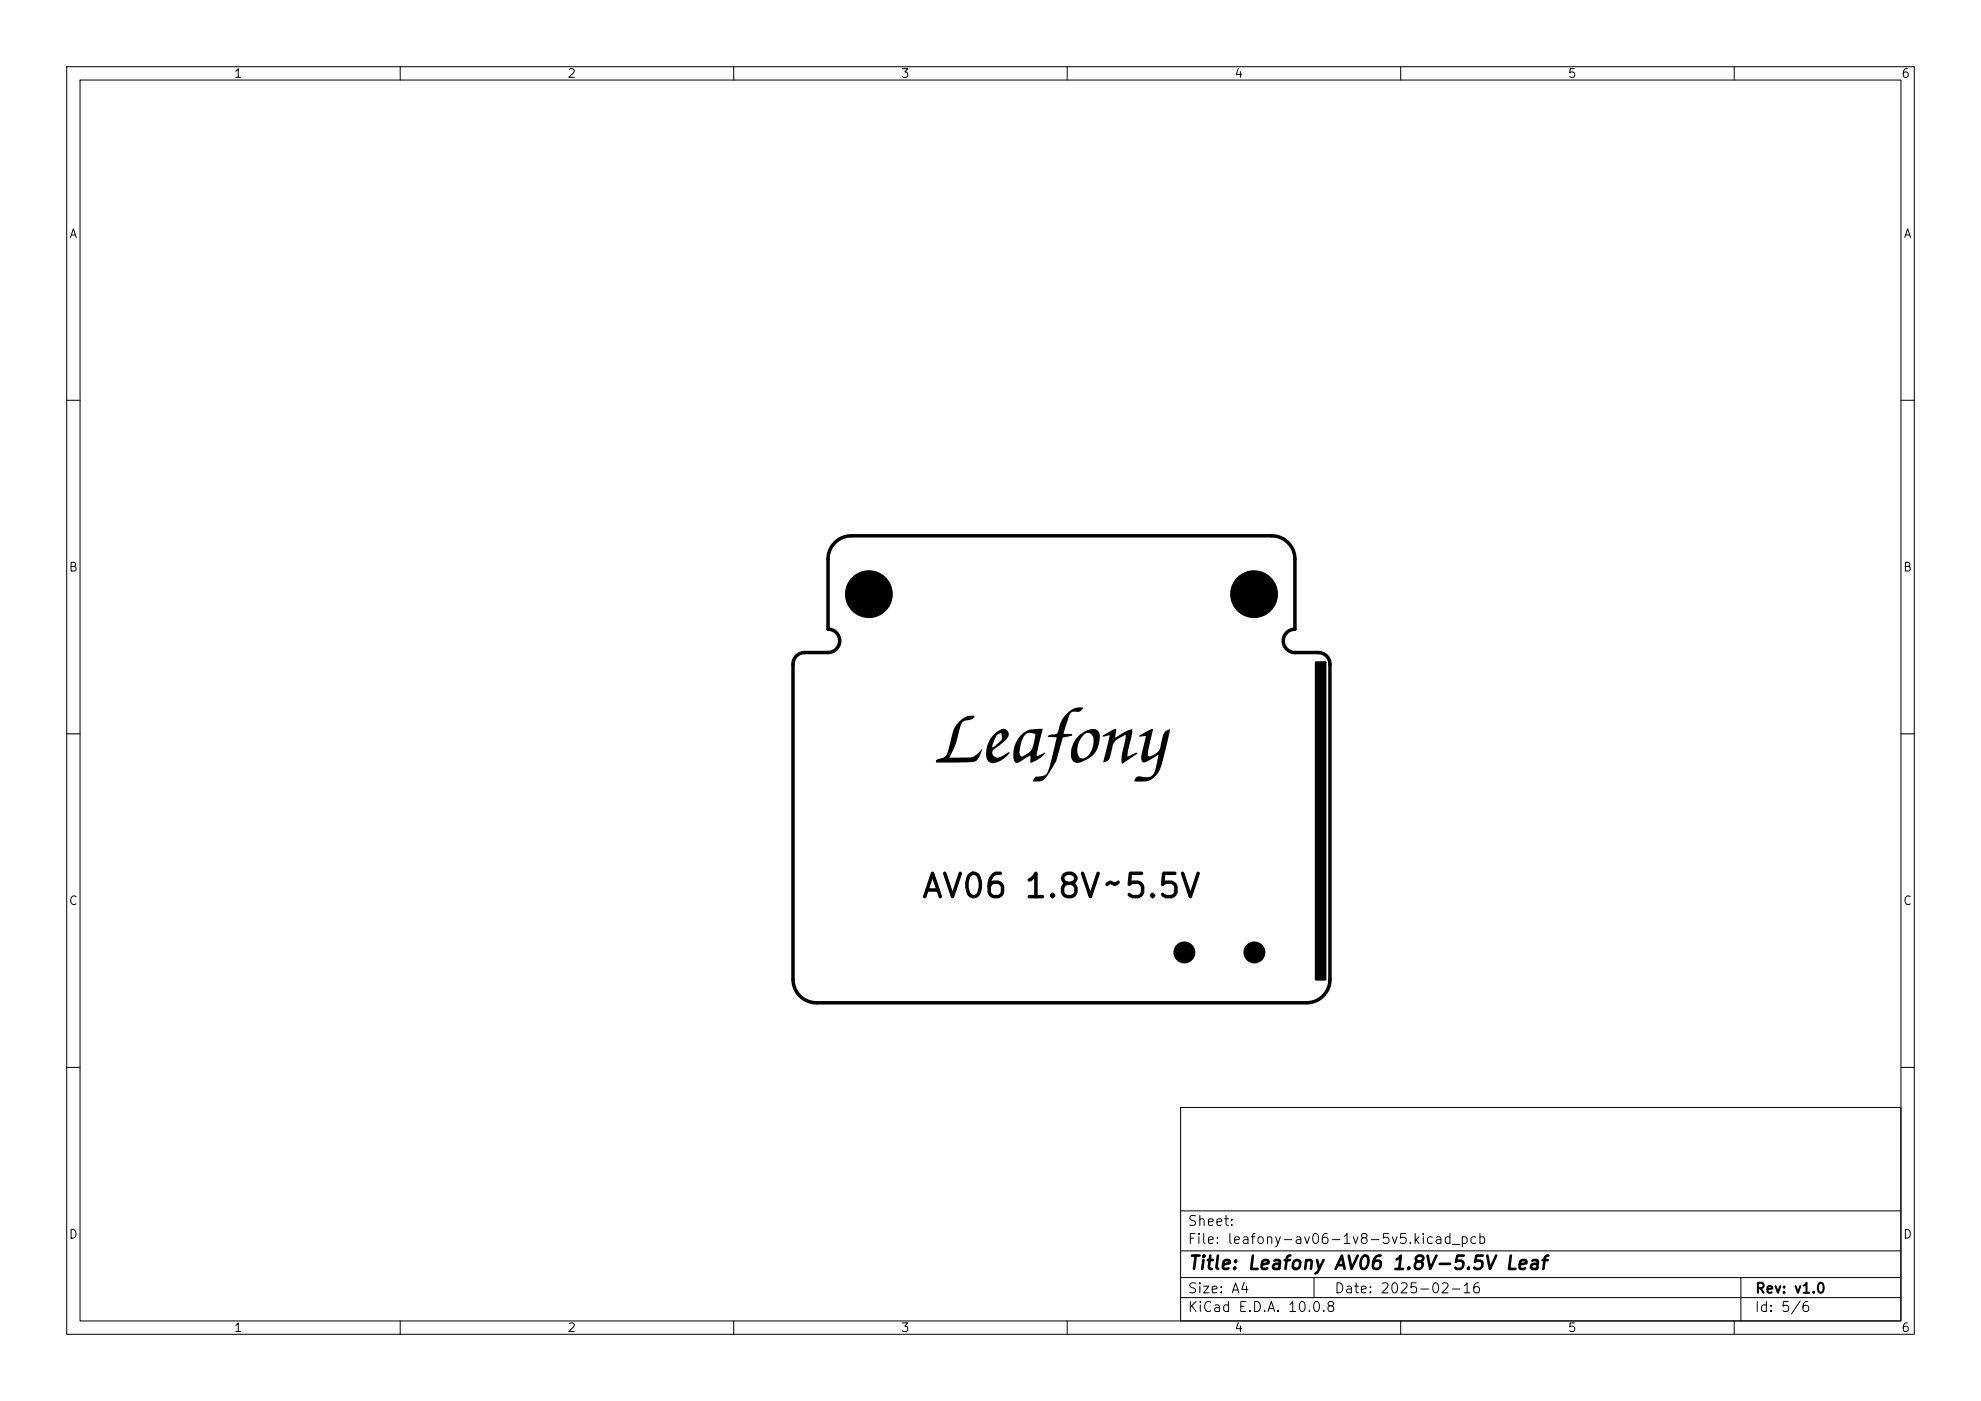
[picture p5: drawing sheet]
<svg xmlns="http://www.w3.org/2000/svg" width="297mm" height="210mm" viewBox="0 0 297 210" stroke-linecap="round" stroke-linejoin="round" font-family="sans-serif">
<defs><g id="words">
<text font-size="3.5" x="138" y="135.5">AV06 1.8V～5.5V</text>
<text font-size="2" x="178" y="190.8">Title: Leafony AV06 1.8V-5.5V Leaf</text>
<g font-size="1.5">
<text x="178" y="184.1">Sheet:</text>
<text x="178" y="186.8">File: leafony-av06-1v8-5v5.kicad_pcb</text>
<text x="178" y="197">KiCad E.D.A. 10.0.8</text>
<text x="178" y="194.2">Size: A4</text>
<text x="200" y="194.2">Date: 2025-02-16</text>
<text x="263" y="197">Id: 5/6</text>
<text x="263" y="194.2">Rev: v1.0</text>
</g>
<g font-size="1.3">
<text x="35" y="12">1</text>
<text x="85" y="12">2</text>
<text x="135" y="12">3</text>
<text x="185" y="12">4</text>
<text x="235" y="12">5</text>
<text x="285" y="12">6</text>
<text x="10.3" y="36">A</text>
<text x="285.3" y="36">A</text>
<text x="10.2" y="86">B</text>
<text x="285.2" y="86">B</text>
<text x="10.2" y="136">C</text>
<text x="285.2" y="136">C</text>
<text x="10.2" y="186">D</text>
<text x="285.2" y="186">D</text>
<text x="35" y="200">1</text>
<text x="85" y="200">2</text>
<text x="135" y="200">3</text>
<text x="185" y="200">4</text>
<text x="235" y="200">5</text>
<text x="285" y="200">6</text>
</g>
</g></defs>
<g fill="none" stroke="#000" stroke-width=".15">
<path d="M10 10h277v190h-277zM12 12h273v186h-273zM60 10v2M110 10v2M160 10v2M210 10v2M260 10v2M10 60h2M285 60h2M10 110h2M285 110h2M10 160h2"/>
<path d="M177 166h108v32h-108zM285 160h2M60 198v2M110 198v2M160 198v2M177 194.5h108M177 191.5h108M177 187.5h108M177 181.5h108M197 191.5v3M210 198v2M260 198v2"/>
<path d="M261 191.5v6.5"/>
</g>
<path d="M197.3 99.3h1.4v47.5h-1.4z" fill="none" stroke="#000" stroke-width=".35"/>
<g fill="#000">
<path d="M143.8 108.2a2.15 2.15 0 0 1 2.3-.8l-.1 .1a1.84 1.84 0 0 1-1.4 .5 1.59 1.59 0 0 0-.8 1.5l-.6 2.3-.9 1.8 3.2-.1a3 3 0 0 0 1.8-1.2l-.1 .2a2.38 2.38 0 0 1-1.2 1.7l-3.8 .1h-1.8l-.1-.1a.51 .51 0 0 1 .7-.5 1.32 1.32 0 0 0 1.2-1.3l.4-1.7a4.8 4.8 0 0 1 1.2-2.5zM149.2 109.9a1.73 1.73 0 0 1 1.6-.6 .98 .98 0 0 1-.1 1.7l-1.3 1.1a.8 .8 0 0 0-.5 1.1 .8 .8 0 0 0 1.3 .2l1.1-.7a2.03 2.03 0 0 1-1.3 1.3 1.42 1.42 0 0 1-1.9 0l-.3-.9 .2-1.2 .8 .1a2.21 2.21 0 0 0 1.3-1.1l.1-.5-.1-.5a1.16 1.16 0 0 0-1 1.1l-.4 .9h-.7v-.1a4.1 4.1 0 0 1 1.2-1.9zM153.1 110.1a4 4 0 0 1 3.1-.9l.1 .1-.6 2.5a2.4 2.4 0 0 0-.2 1.5l1.2-.5a3.5 3.5 0 0 1-2.2 1.5v-.8l-.1-.2-1.4 .9a.53 .53 0 0 1-.6 .2 .53 .53 0 0 1-.4-.5l-.1-1.2h.9a.47 .47 0 0 0 .2 .6 .47 .47 0 0 0 .7-.1 2.88 2.88 0 0 0 1.5-2.6v-.6a1.27 1.27 0 0 0-1.9 .8l-.5 1.9h-.9a4.1 4.1 0 0 1 1.2-2.6zM159.9 107a2.31 2.31 0 0 1 2.5-.9 .98 .98 0 0 1-1.4 .6 1.09 1.09 0 0 0-.8 1l-.8 2.3h1.3v.3l-1.4 .3-.4 1.6a7.5 7.5 0 0 1-1.5 3.5 2.07 2.07 0 0 1-2.4 1.4l-.1-.1 .3-.6h.5a1.42 1.42 0 0 0 1.6-1.3l1.1-4.6-1.3-.1a1.09 1.09 0 0 1 1.1-.3l.4-.3a6 6 0 0 1 1.3-2.8zM161.5 110.5a2.87 2.87 0 0 1 2.9-1.1l.2 .1a2.27 2.27 0 0 1 .1 2.2 3.8 3.8 0 0 1-3.5 2.6 1.57 1.57 0 0 1-.6-1.9h.9v.4a.82 .82 0 0 0 .5 .8 .82 .82 0 0 0 1-.2 2.93 2.93 0 0 0 .7-3.2 .91 .91 0 0 0-1.5 .3l-.5 .8-.2 1.1h-.9l.3-.9zM165.3 110.3l.6-.3a2.59 2.59 0 0 1 1.5-.7l-.2 1.3a7 7 0 0 1 2.6-1.3l-.1 1-.6 2.3-.1 .8 1.3-.6h.1l.1 .2-2.3 1.5a1.94 1.94 0 0 1 .1-1.6l.3-1.7a1.18 1.18 0 0 0 .1-1 2.79 2.79 0 0 0-2.1 2.6l-.1 .4a.99 .99 0 0 1-1.1 1l1-4-1 .2zM170.8 110.3l.7-.4a1.95 1.95 0 0 1 1.3-.6l-.3 1.5a5.3 5.3 0 0 0-.3 2.5 1.96 1.96 0 0 0 1.9-1.9l.1-.3a1.83 1.83 0 0 1 1.1-1.8h.1v.4a29.5 29.5 0 0 1-1.7 6.1 2.84 2.84 0 0 1-3.1 1.4l-.5-.1a.7 .7 0 0 1 .4-.7 .7 .7 0 0 1 .8 0 1.44 1.44 0 0 0 2-1.3l.4-2-.5 .3a3.5 3.5 0 0 1-1.8 .9 1 1 0 0 1-.2-1.2l.6-2.8-.9 .1zM197.3 99.3h1.4v47.5h-1.4z"/>
<circle cx="130.3" cy="89.1" r="3.6"/>
<circle cx="188" cy="89.1" r="3.6"/>
<circle cx="177.6" cy="142.8" r="1.64"/>
<circle cx="188.1" cy="142.8" r="1.64"/>
</g>
<path d="M125.2 81.3a3.5 3.5 0 0 1 2.4-1h63a3.5 3.5 0 0 1 3.5 3.5v10.5a1.75 1.75 0 0 0-1.7 1.8 1.75 1.75 0 0 0 1.7 1.7h3.5a1.75 1.75 0 0 1 1.8 1.8v47.2a3.5 3.5 0 0 1-3.5 3.5h-73.5a3.5 3.5 0 0 1-3.5-3.5v-47.2a1.75 1.75 0 0 1 1.7-1.8h3.5a1.75 1.75 0 0 0 1.8-1.7 1.75 1.75 0 0 0-1.8-1.8v-10.5a3.5 3.5 0 0 1 1.1-2.5z" fill="none" stroke="#000" stroke-width=".53"/>
<use href="#words"/>
</svg>
